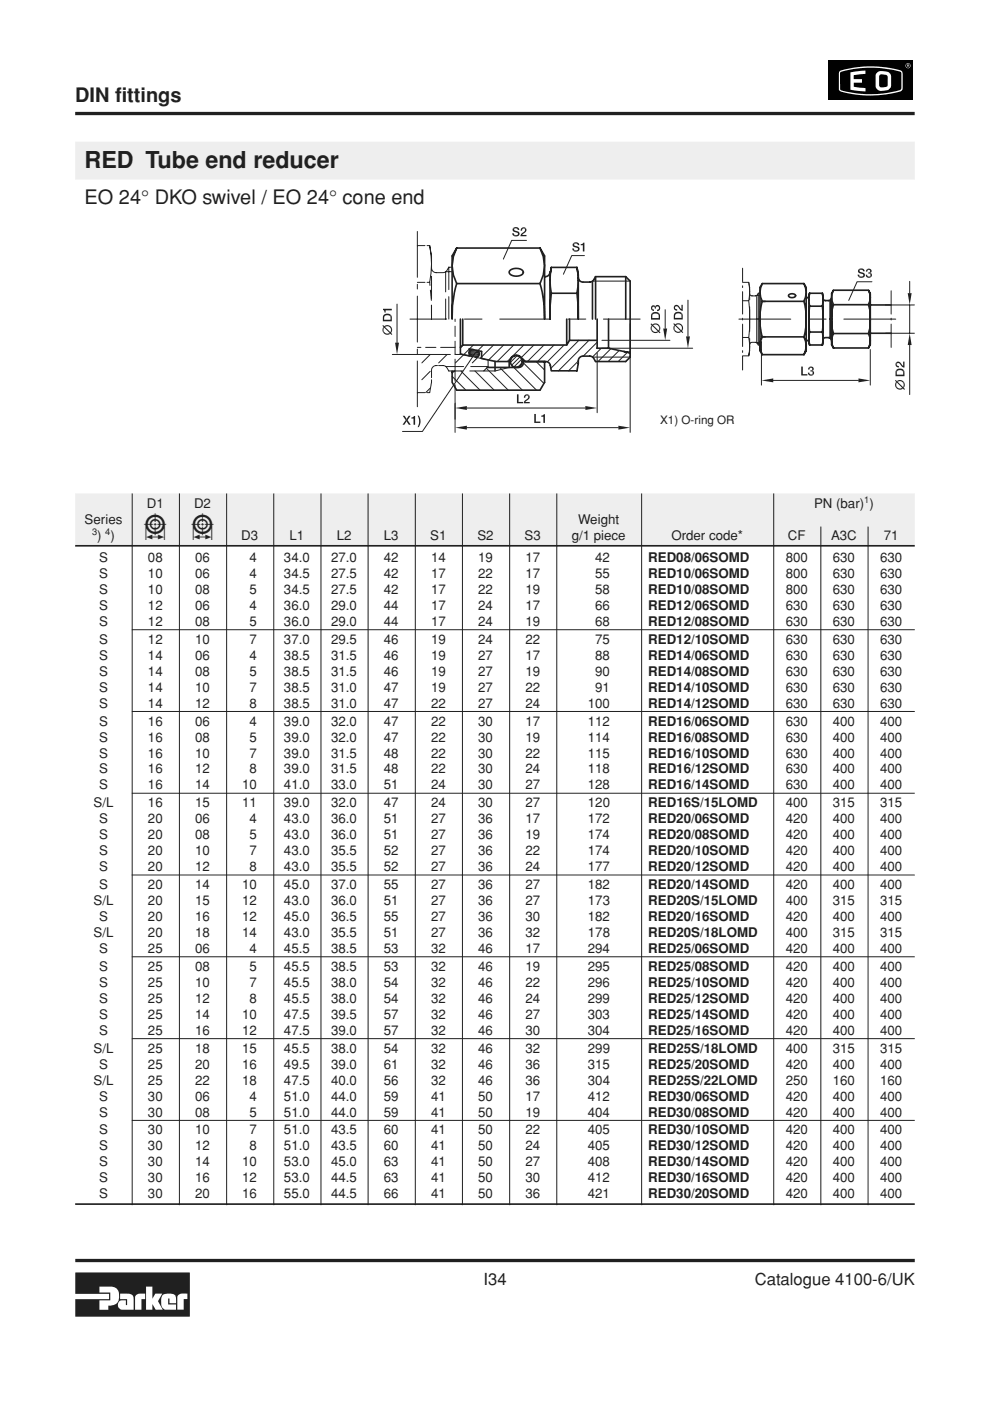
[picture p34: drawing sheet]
<svg xmlns="http://www.w3.org/2000/svg" width="210mm" height="297mm" viewBox="0 0 210 297" stroke-linecap="round" stroke-linejoin="round" font-family="sans-serif">
<defs><g id="words">
<g font-size="7.1" fill="#231f20">
<text x="30.5" y="114.4">5</text>
<text x="40.5" y="114.4">5</text>
</g>
<text font-size="4.9" fill="#231f20" x="17.9" y="35.6">RED Tube end reducer</text>
<g font-size="4.2" fill="#231f20">
<text x="15.9" y="21.6">DIN fittings</text>
<text x="17.9" y="43.3">EO 24° DKO swivel / EO 24° cone end</text>
</g>
<g font-size="3.5" fill="#231f20">
<text x="102.5" y="272.4">I34</text>
<text x="160" y="272.4">Catalogue 4100-6/UK</text>
</g>
<g font-size="2.8" fill="#231f20">
<text x="31.2" y="107.6">D1</text>
<text x="41.2" y="107.6">D2</text>
<text x="172.6" y="107.6">PN (bar) )</text>
<text x="17.9" y="111">Series</text>
<text x="122.6" y="111">Weight</text>
<text x="20.6" y="114.4">) )</text>
<text x="21" y="119.2">S</text>
<text x="31.4" y="119.2">08</text>
<text x="41.4" y="119.2">06</text>
<text x="51.2" y="114.4">D3</text>
<text x="52.9" y="119.2">4</text>
<text x="60.2" y="119.2">34.0</text>
<text x="61.4" y="114.4">L1</text>
<text x="70.2" y="119.2">27.0</text>
<text x="71.4" y="114.4">L2</text>
<text x="81.4" y="114.4">L3</text>
<text x="81.4" y="119.2">42</text>
<text x="91.2" y="114.4">S1</text>
<text x="91.4" y="119.2">14</text>
<text x="101.2" y="114.4">S2</text>
<text x="101.4" y="119.2">19</text>
<text x="111.2" y="114.4">S3</text>
<text x="111.4" y="119.2">17</text>
<text x="121.2" y="114.4">g/1 piece</text>
<text x="126.2" y="119.2">42</text>
<text x="137.4" y="119.2">RED08/06SOMD</text>
<text x="142.3" y="114.4">Order code*</text>
<text x="166.6" y="119.2">800</text>
<text x="167" y="114.4">CF</text>
<text x="176.2" y="114.4">A3C</text>
<text x="176.6" y="119.2">630</text>
<text x="186.6" y="119.2">630</text>
<text x="187.4" y="114.4">71</text>
<text x="21" y="122.5">S</text>
<text x="21" y="125.9">S</text>
<text x="31.4" y="122.5">10</text>
<text x="31.4" y="125.9">10</text>
<text x="41.4" y="122.5">06</text>
<text x="41.4" y="125.9">08</text>
<text x="52.9" y="122.5">4</text>
<text x="52.9" y="125.9">5</text>
<text x="60.2" y="122.5">34.5</text>
<text x="60.2" y="125.9">34.5</text>
<text x="70.2" y="122.5">27.5</text>
<text x="70.2" y="125.9">27.5</text>
<text x="81.4" y="122.5">42</text>
<text x="81.4" y="125.9">42</text>
<text x="91.4" y="122.5">17</text>
<text x="91.4" y="125.9">17</text>
<text x="101.4" y="122.5">22</text>
<text x="101.4" y="125.9">22</text>
<text x="111.4" y="122.5">17</text>
<text x="111.4" y="125.9">19</text>
<text x="126.2" y="122.5">55</text>
<text x="126.2" y="125.9">58</text>
<text x="137.4" y="122.5">RED10/06SOMD</text>
<text x="137.4" y="125.9">RED10/08SOMD</text>
<text x="166.6" y="122.5">800</text>
<text x="166.6" y="125.9">800</text>
<text x="176.6" y="122.5">630</text>
<text x="176.6" y="125.9">630</text>
<text x="186.6" y="122.5">630</text>
<text x="186.6" y="125.9">630</text>
<text x="21" y="129.3">S</text>
<text x="31.4" y="129.3">12</text>
<text x="41.4" y="129.3">06</text>
<text x="52.9" y="129.3">4</text>
<text x="60.2" y="129.3">36.0</text>
<text x="70.2" y="129.3">29.0</text>
<text x="81.4" y="129.3">44</text>
<text x="91.4" y="129.3">17</text>
<text x="101.4" y="129.3">24</text>
<text x="111.4" y="129.3">17</text>
<text x="126.2" y="129.3">66</text>
<text x="137.4" y="129.3">RED12/06SOMD</text>
<text x="166.6" y="129.3">630</text>
<text x="176.6" y="129.3">630</text>
<text x="186.6" y="129.3">630</text>
<text x="21" y="132.7">S</text>
<text x="21" y="136.5">S</text>
<text x="31.4" y="132.7">12</text>
<text x="31.4" y="136.5">12</text>
<text x="41.4" y="132.7">08</text>
<text x="41.4" y="136.5">10</text>
<text x="52.9" y="132.7">5</text>
<text x="52.9" y="136.5">7</text>
<text x="60.2" y="132.7">36.0</text>
<text x="60.2" y="136.5">37.0</text>
<text x="70.2" y="132.7">29.0</text>
<text x="70.2" y="136.5">29.5</text>
<text x="81.4" y="132.7">44</text>
<text x="81.4" y="136.5">46</text>
<text x="91.4" y="132.7">17</text>
<text x="91.4" y="136.5">19</text>
<text x="101.4" y="132.7">24</text>
<text x="101.4" y="136.5">24</text>
<text x="111.4" y="132.7">19</text>
<text x="111.4" y="136.5">22</text>
<text x="126.2" y="132.7">68</text>
<text x="126.2" y="136.5">75</text>
<text x="137.4" y="132.7">RED12/08SOMD</text>
<text x="137.4" y="136.5">RED12/10SOMD</text>
<text x="166.6" y="132.7">630</text>
<text x="166.6" y="136.5">630</text>
<text x="176.6" y="132.7">630</text>
<text x="176.6" y="136.5">630</text>
<text x="186.6" y="132.7">630</text>
<text x="186.6" y="136.5">630</text>
<text x="21" y="139.9">S</text>
<text x="21" y="143.3">S</text>
<text x="31.4" y="139.9">14</text>
<text x="31.4" y="143.3">14</text>
<text x="41.4" y="139.9">06</text>
<text x="41.4" y="143.3">08</text>
<text x="52.9" y="139.9">4</text>
<text x="52.9" y="143.3">5</text>
<text x="60.2" y="139.9">38.5</text>
<text x="60.2" y="143.3">38.5</text>
<text x="70.2" y="139.9">31.5</text>
<text x="70.2" y="143.3">31.5</text>
<text x="81.4" y="139.9">46</text>
<text x="81.4" y="143.3">46</text>
<text x="91.4" y="139.9">19</text>
<text x="91.4" y="143.3">19</text>
<text x="101.4" y="139.9">27</text>
<text x="101.4" y="143.3">27</text>
<text x="111.4" y="139.9">17</text>
<text x="111.4" y="143.3">19</text>
<text x="126.2" y="139.9">88</text>
<text x="126.2" y="143.3">90</text>
<text x="137.4" y="139.9">RED14/06SOMD</text>
<text x="137.4" y="143.3">RED14/08SOMD</text>
<text x="166.6" y="139.9">630</text>
<text x="166.6" y="143.3">630</text>
<text x="176.6" y="139.9">630</text>
<text x="176.6" y="143.3">630</text>
<text x="186.6" y="139.9">630</text>
<text x="186.6" y="143.3">630</text>
<text x="21" y="146.7">S</text>
<text x="31.4" y="146.7">14</text>
<text x="41.4" y="146.7">10</text>
<text x="52.9" y="146.7">7</text>
<text x="60.2" y="146.7">38.5</text>
<text x="70.2" y="146.7">31.0</text>
<text x="81.4" y="146.7">47</text>
<text x="91.4" y="146.7">19</text>
<text x="101.4" y="146.7">27</text>
<text x="111.4" y="146.7">22</text>
<text x="126.2" y="146.7">91</text>
<text x="137.4" y="146.7">RED14/10SOMD</text>
<text x="166.6" y="146.7">630</text>
<text x="176.6" y="146.7">630</text>
<text x="186.6" y="146.7">630</text>
<text x="21" y="150">S</text>
<text x="21" y="153.8">S</text>
<text x="31.4" y="150">14</text>
<text x="31.4" y="153.8">16</text>
<text x="41.4" y="150">12</text>
<text x="41.4" y="153.8">06</text>
<text x="52.9" y="150">8</text>
<text x="52.9" y="153.8">4</text>
<text x="60.2" y="150">38.5</text>
<text x="60.2" y="153.8">39.0</text>
<text x="70.2" y="150">31.0</text>
<text x="70.2" y="153.8">32.0</text>
<text x="81.4" y="150">47</text>
<text x="81.4" y="153.8">47</text>
<text x="91.4" y="150">22</text>
<text x="91.4" y="153.8">22</text>
<text x="101.4" y="150">27</text>
<text x="101.4" y="153.8">30</text>
<text x="111.4" y="150">24</text>
<text x="111.4" y="153.8">17</text>
<text x="124.6" y="150">100</text>
<text x="124.6" y="153.8">112</text>
<text x="137.4" y="150">RED14/12SOMD</text>
<text x="137.4" y="153.8">RED16/06SOMD</text>
<text x="166.6" y="150">630</text>
<text x="166.6" y="153.8">630</text>
<text x="176.6" y="150">630</text>
<text x="176.6" y="153.8">400</text>
<text x="186.6" y="150">630</text>
<text x="186.6" y="153.8">400</text>
<text x="21" y="157.2">S</text>
<text x="21" y="160.6">S</text>
<text x="31.4" y="157.2">16</text>
<text x="31.4" y="160.6">16</text>
<text x="41.4" y="157.2">08</text>
<text x="41.4" y="160.6">10</text>
<text x="52.9" y="157.2">5</text>
<text x="52.9" y="160.6">7</text>
<text x="60.2" y="157.2">39.0</text>
<text x="60.2" y="160.6">39.0</text>
<text x="70.2" y="157.2">32.0</text>
<text x="70.2" y="160.6">31.5</text>
<text x="81.4" y="157.2">47</text>
<text x="81.4" y="160.6">48</text>
<text x="91.4" y="157.2">22</text>
<text x="91.4" y="160.6">22</text>
<text x="101.4" y="157.2">30</text>
<text x="101.4" y="160.6">30</text>
<text x="111.4" y="157.2">19</text>
<text x="111.4" y="160.6">22</text>
<text x="124.6" y="157.2">114</text>
<text x="124.6" y="160.6">115</text>
<text x="137.4" y="157.2">RED16/08SOMD</text>
<text x="137.4" y="160.6">RED16/10SOMD</text>
<text x="166.6" y="157.2">630</text>
<text x="166.6" y="160.6">630</text>
<text x="176.6" y="157.2">400</text>
<text x="176.6" y="160.6">400</text>
<text x="186.6" y="157.2">400</text>
<text x="186.6" y="160.6">400</text>
<text x="21" y="164">S</text>
<text x="21" y="167.4">S</text>
<text x="31.4" y="164">16</text>
<text x="31.4" y="167.4">16</text>
<text x="41.4" y="164">12</text>
<text x="41.4" y="167.4">14</text>
<text x="51.3" y="167.4">10</text>
<text x="52.9" y="164">8</text>
<text x="60.2" y="164">39.0</text>
<text x="60.2" y="167.4">41.0</text>
<text x="70.2" y="164">31.5</text>
<text x="70.2" y="167.4">33.0</text>
<text x="81.4" y="164">48</text>
<text x="81.4" y="167.4">51</text>
<text x="91.4" y="164">22</text>
<text x="91.4" y="167.4">24</text>
<text x="101.4" y="164">30</text>
<text x="101.4" y="167.4">30</text>
<text x="111.4" y="164">24</text>
<text x="111.4" y="167.4">27</text>
<text x="124.6" y="164">118</text>
<text x="124.6" y="167.4">128</text>
<text x="137.4" y="164">RED16/12SOMD</text>
<text x="137.4" y="167.4">RED16/14SOMD</text>
<text x="166.6" y="164">630</text>
<text x="166.6" y="167.4">630</text>
<text x="176.6" y="164">400</text>
<text x="176.6" y="167.4">400</text>
<text x="186.6" y="164">400</text>
<text x="186.6" y="167.4">400</text>
<text x="19.8" y="171.2">S/L</text>
<text x="31.4" y="171.2">16</text>
<text x="41.4" y="171.2">15</text>
<text x="51.3" y="171.2">11</text>
<text x="60.2" y="171.2">39.0</text>
<text x="70.2" y="171.2">32.0</text>
<text x="81.4" y="171.2">47</text>
<text x="91.4" y="171.2">24</text>
<text x="101.4" y="171.2">30</text>
<text x="111.4" y="171.2">27</text>
<text x="124.6" y="171.2">120</text>
<text x="137.4" y="171.2">RED16S/15LOMD</text>
<text x="166.6" y="171.2">400</text>
<text x="176.6" y="171.2">315</text>
<text x="186.6" y="171.2">315</text>
<text x="21" y="174.6">S</text>
<text x="21" y="177.9">S</text>
<text x="31.4" y="174.6">20</text>
<text x="31.4" y="177.9">20</text>
<text x="41.4" y="174.6">06</text>
<text x="41.4" y="177.9">08</text>
<text x="52.9" y="174.6">4</text>
<text x="52.9" y="177.9">5</text>
<text x="60.2" y="174.6">43.0</text>
<text x="60.2" y="177.9">43.0</text>
<text x="70.2" y="174.6">36.0</text>
<text x="70.2" y="177.9">36.0</text>
<text x="81.4" y="174.6">51</text>
<text x="81.4" y="177.9">51</text>
<text x="91.4" y="174.6">27</text>
<text x="91.4" y="177.9">27</text>
<text x="101.4" y="174.6">36</text>
<text x="101.4" y="177.9">36</text>
<text x="111.4" y="174.6">17</text>
<text x="111.4" y="177.9">19</text>
<text x="124.6" y="174.6">172</text>
<text x="124.6" y="177.9">174</text>
<text x="137.4" y="174.6">RED20/06SOMD</text>
<text x="137.4" y="177.9">RED20/08SOMD</text>
<text x="166.6" y="174.6">420</text>
<text x="166.6" y="177.9">420</text>
<text x="176.6" y="174.6">400</text>
<text x="176.6" y="177.9">400</text>
<text x="186.6" y="174.6">400</text>
<text x="186.6" y="177.9">400</text>
<text x="21" y="181.3">S</text>
<text x="21" y="184.7">S</text>
<text x="31.4" y="181.3">20</text>
<text x="31.4" y="184.7">20</text>
<text x="41.4" y="181.3">10</text>
<text x="41.4" y="184.7">12</text>
<text x="52.9" y="181.3">7</text>
<text x="52.9" y="184.7">8</text>
<text x="60.2" y="181.3">43.0</text>
<text x="60.2" y="184.7">43.0</text>
<text x="70.2" y="181.3">35.5</text>
<text x="70.2" y="184.7">35.5</text>
<text x="81.4" y="181.3">52</text>
<text x="81.4" y="184.7">52</text>
<text x="91.4" y="181.3">27</text>
<text x="91.4" y="184.7">27</text>
<text x="101.4" y="181.3">36</text>
<text x="101.4" y="184.7">36</text>
<text x="111.4" y="181.3">22</text>
<text x="111.4" y="184.7">24</text>
<text x="124.6" y="181.3">174</text>
<text x="124.6" y="184.7">177</text>
<text x="137.4" y="181.3">RED20/10SOMD</text>
<text x="137.4" y="184.7">RED20/12SOMD</text>
<text x="166.6" y="181.3">420</text>
<text x="166.6" y="184.7">420</text>
<text x="176.6" y="181.3">400</text>
<text x="176.6" y="184.7">400</text>
<text x="186.6" y="181.3">400</text>
<text x="186.6" y="184.7">400</text>
<text x="19.8" y="191.9">S/L</text>
<text x="21" y="188.5">S</text>
<text x="31.4" y="188.5">20</text>
<text x="31.4" y="191.9">20</text>
<text x="41.4" y="188.5">14</text>
<text x="41.4" y="191.9">15</text>
<text x="51.3" y="188.5">10</text>
<text x="51.3" y="191.9">12</text>
<text x="60.2" y="188.5">45.0</text>
<text x="60.2" y="191.9">43.0</text>
<text x="70.2" y="188.5">37.0</text>
<text x="70.2" y="191.9">36.0</text>
<text x="81.4" y="188.5">55</text>
<text x="81.4" y="191.9">51</text>
<text x="91.4" y="188.5">27</text>
<text x="91.4" y="191.9">27</text>
<text x="101.4" y="188.5">36</text>
<text x="101.4" y="191.9">36</text>
<text x="111.4" y="188.5">27</text>
<text x="111.4" y="191.9">27</text>
<text x="124.6" y="188.5">182</text>
<text x="124.6" y="191.9">173</text>
<text x="137.4" y="191.9">RED20S/15LOMD</text>
<text x="137.4" y="188.5">RED20/14SOMD</text>
<text x="166.6" y="191.9">400</text>
<text x="166.6" y="188.5">420</text>
<text x="176.6" y="188.5">400</text>
<text x="176.6" y="191.9">315</text>
<text x="186.6" y="191.9">315</text>
<text x="186.6" y="188.5">400</text>
<text x="21" y="195.3">S</text>
<text x="31.4" y="195.3">20</text>
<text x="41.4" y="195.3">16</text>
<text x="51.3" y="195.3">12</text>
<text x="60.2" y="195.3">45.0</text>
<text x="70.2" y="195.3">36.5</text>
<text x="81.4" y="195.3">55</text>
<text x="91.4" y="195.3">27</text>
<text x="101.4" y="195.3">36</text>
<text x="111.4" y="195.3">30</text>
<text x="124.6" y="195.3">182</text>
<text x="137.4" y="195.3">RED20/16SOMD</text>
<text x="166.6" y="195.3">420</text>
<text x="176.6" y="195.3">400</text>
<text x="186.6" y="195.3">400</text>
<text x="19.8" y="198.7">S/L</text>
<text x="21" y="202">S</text>
<text x="31.4" y="202">25</text>
<text x="31.4" y="198.7">20</text>
<text x="41.4" y="202">06</text>
<text x="41.4" y="198.7">18</text>
<text x="51.3" y="198.7">14</text>
<text x="52.9" y="202">4</text>
<text x="60.2" y="202">45.5</text>
<text x="60.2" y="198.7">43.0</text>
<text x="70.2" y="202">38.5</text>
<text x="70.2" y="198.7">35.5</text>
<text x="81.4" y="202">53</text>
<text x="81.4" y="198.7">51</text>
<text x="91.4" y="202">32</text>
<text x="91.4" y="198.7">27</text>
<text x="101.4" y="202">46</text>
<text x="101.4" y="198.7">36</text>
<text x="111.4" y="202">17</text>
<text x="111.4" y="198.7">32</text>
<text x="124.6" y="202">294</text>
<text x="124.6" y="198.7">178</text>
<text x="137.4" y="198.7">RED20S/18LOMD</text>
<text x="137.4" y="202">RED25/06SOMD</text>
<text x="166.6" y="198.7">400</text>
<text x="166.6" y="202">420</text>
<text x="176.6" y="198.7">315</text>
<text x="176.6" y="202">400</text>
<text x="186.6" y="198.7">315</text>
<text x="186.6" y="202">400</text>
<text x="21" y="205.8">S</text>
<text x="21" y="209.2">S</text>
<text x="31.4" y="205.8">25</text>
<text x="31.4" y="209.2">25</text>
<text x="41.4" y="205.8">08</text>
<text x="41.4" y="209.2">10</text>
<text x="52.9" y="205.8">5</text>
<text x="52.9" y="209.2">7</text>
<text x="60.2" y="205.8">45.5</text>
<text x="60.2" y="209.2">45.5</text>
<text x="70.2" y="205.8">38.5</text>
<text x="70.2" y="209.2">38.0</text>
<text x="81.4" y="205.8">53</text>
<text x="81.4" y="209.2">54</text>
<text x="91.4" y="205.8">32</text>
<text x="91.4" y="209.2">32</text>
<text x="101.4" y="205.8">46</text>
<text x="101.4" y="209.2">46</text>
<text x="111.4" y="205.8">19</text>
<text x="111.4" y="209.2">22</text>
<text x="124.6" y="205.8">295</text>
<text x="124.6" y="209.2">296</text>
<text x="137.4" y="205.8">RED25/08SOMD</text>
<text x="137.4" y="209.2">RED25/10SOMD</text>
<text x="166.6" y="205.8">420</text>
<text x="166.6" y="209.2">420</text>
<text x="176.6" y="205.8">400</text>
<text x="176.6" y="209.2">400</text>
<text x="186.6" y="205.8">400</text>
<text x="186.6" y="209.2">400</text>
<text x="21" y="212.6">S</text>
<text x="21" y="216">S</text>
<text x="31.4" y="212.6">25</text>
<text x="31.4" y="216">25</text>
<text x="41.4" y="212.6">12</text>
<text x="41.4" y="216">14</text>
<text x="51.3" y="216">10</text>
<text x="52.9" y="212.6">8</text>
<text x="60.2" y="212.6">45.5</text>
<text x="60.2" y="216">47.5</text>
<text x="70.2" y="212.6">38.0</text>
<text x="70.2" y="216">39.5</text>
<text x="81.4" y="212.6">54</text>
<text x="81.4" y="216">57</text>
<text x="91.4" y="212.6">32</text>
<text x="91.4" y="216">32</text>
<text x="101.4" y="212.6">46</text>
<text x="101.4" y="216">46</text>
<text x="111.4" y="212.6">24</text>
<text x="111.4" y="216">27</text>
<text x="124.6" y="212.6">299</text>
<text x="124.6" y="216">303</text>
<text x="137.4" y="212.6">RED25/12SOMD</text>
<text x="137.4" y="216">RED25/14SOMD</text>
<text x="166.6" y="212.6">420</text>
<text x="166.6" y="216">420</text>
<text x="176.6" y="212.6">400</text>
<text x="176.6" y="216">400</text>
<text x="186.6" y="212.6">400</text>
<text x="186.6" y="216">400</text>
<text x="21" y="219.4">S</text>
<text x="31.4" y="219.4">25</text>
<text x="41.4" y="219.4">16</text>
<text x="51.3" y="219.4">12</text>
<text x="60.2" y="219.4">47.5</text>
<text x="70.2" y="219.4">39.0</text>
<text x="81.4" y="219.4">57</text>
<text x="91.4" y="219.4">32</text>
<text x="101.4" y="219.4">46</text>
<text x="111.4" y="219.4">30</text>
<text x="124.6" y="219.4">304</text>
<text x="137.4" y="219.4">RED25/16SOMD</text>
<text x="166.6" y="219.4">420</text>
<text x="176.6" y="219.4">400</text>
<text x="186.6" y="219.4">400</text>
<text x="19.8" y="223.2">S/L</text>
<text x="21" y="226.6">S</text>
<text x="31.4" y="226.6">25</text>
<text x="31.4" y="223.2">25</text>
<text x="41.4" y="226.6">20</text>
<text x="41.4" y="223.2">18</text>
<text x="51.3" y="226.6">16</text>
<text x="51.3" y="223.2">15</text>
<text x="60.2" y="226.6">49.5</text>
<text x="60.2" y="223.2">45.5</text>
<text x="70.2" y="226.6">39.0</text>
<text x="70.2" y="223.2">38.0</text>
<text x="81.4" y="226.6">61</text>
<text x="81.4" y="223.2">54</text>
<text x="91.4" y="226.6">32</text>
<text x="91.4" y="223.2">32</text>
<text x="101.4" y="226.6">46</text>
<text x="101.4" y="223.2">46</text>
<text x="111.4" y="226.6">36</text>
<text x="111.4" y="223.2">32</text>
<text x="124.6" y="226.6">315</text>
<text x="124.6" y="223.2">299</text>
<text x="137.4" y="223.2">RED25S/18LOMD</text>
<text x="137.4" y="226.6">RED25/20SOMD</text>
<text x="166.6" y="223.2">400</text>
<text x="166.6" y="226.6">420</text>
<text x="176.6" y="223.2">315</text>
<text x="176.6" y="226.6">400</text>
<text x="186.6" y="223.2">315</text>
<text x="186.6" y="226.6">400</text>
<text x="19.8" y="229.9">S/L</text>
<text x="21" y="233.3">S</text>
<text x="31.4" y="233.3">30</text>
<text x="31.4" y="229.9">25</text>
<text x="41.4" y="233.3">06</text>
<text x="41.4" y="229.9">22</text>
<text x="51.3" y="229.9">18</text>
<text x="52.9" y="233.3">4</text>
<text x="60.2" y="233.3">51.0</text>
<text x="60.2" y="229.9">47.5</text>
<text x="70.2" y="233.3">44.0</text>
<text x="70.2" y="229.9">40.0</text>
<text x="81.4" y="233.3">59</text>
<text x="81.4" y="229.9">56</text>
<text x="91.4" y="233.3">41</text>
<text x="91.4" y="229.9">32</text>
<text x="101.4" y="233.3">50</text>
<text x="101.4" y="229.9">46</text>
<text x="111.4" y="233.3">17</text>
<text x="111.4" y="229.9">36</text>
<text x="124.6" y="233.3">412</text>
<text x="124.6" y="229.9">304</text>
<text x="137.4" y="229.9">RED25S/22LOMD</text>
<text x="137.4" y="233.3">RED30/06SOMD</text>
<text x="166.6" y="229.9">250</text>
<text x="166.6" y="233.3">420</text>
<text x="176.6" y="229.9">160</text>
<text x="176.6" y="233.3">400</text>
<text x="186.6" y="229.9">160</text>
<text x="186.6" y="233.3">400</text>
<text x="21" y="236.7">S</text>
<text x="31.4" y="236.7">30</text>
<text x="41.4" y="236.7">08</text>
<text x="52.9" y="236.7">5</text>
<text x="60.2" y="236.7">51.0</text>
<text x="70.2" y="236.7">44.0</text>
<text x="81.4" y="236.7">59</text>
<text x="91.4" y="236.7">41</text>
<text x="101.4" y="236.7">50</text>
<text x="111.4" y="236.7">19</text>
<text x="124.6" y="236.7">404</text>
<text x="137.4" y="236.7">RED30/08SOMD</text>
<text x="166.6" y="236.7">420</text>
<text x="176.6" y="236.7">400</text>
<text x="186.6" y="236.7">400</text>
<text x="21" y="240.5">S</text>
<text x="21" y="243.9">S</text>
<text x="31.4" y="240.5">30</text>
<text x="31.4" y="243.9">30</text>
<text x="41.4" y="240.5">10</text>
<text x="41.4" y="243.9">12</text>
<text x="52.9" y="240.5">7</text>
<text x="52.9" y="243.9">8</text>
<text x="60.2" y="240.5">51.0</text>
<text x="60.2" y="243.9">51.0</text>
<text x="70.2" y="240.5">43.5</text>
<text x="70.2" y="243.9">43.5</text>
<text x="81.4" y="240.5">60</text>
<text x="81.4" y="243.9">60</text>
<text x="91.4" y="240.5">41</text>
<text x="91.4" y="243.9">41</text>
<text x="101.4" y="240.5">50</text>
<text x="101.4" y="243.9">50</text>
<text x="111.4" y="240.5">22</text>
<text x="111.4" y="243.9">24</text>
<text x="124.6" y="240.5">405</text>
<text x="124.6" y="243.9">405</text>
<text x="137.4" y="240.5">RED30/10SOMD</text>
<text x="137.4" y="243.9">RED30/12SOMD</text>
<text x="166.6" y="240.5">420</text>
<text x="166.6" y="243.9">420</text>
<text x="176.6" y="240.5">400</text>
<text x="176.6" y="243.9">400</text>
<text x="186.6" y="240.5">400</text>
<text x="186.6" y="243.9">400</text>
<text x="21" y="247.3">S</text>
<text x="21" y="250.7">S</text>
<text x="31.4" y="247.3">30</text>
<text x="31.4" y="250.7">30</text>
<text x="41.4" y="247.3">14</text>
<text x="41.4" y="250.7">16</text>
<text x="51.3" y="247.3">10</text>
<text x="51.3" y="250.7">12</text>
<text x="60.2" y="247.3">53.0</text>
<text x="60.2" y="250.7">53.0</text>
<text x="70.2" y="247.3">45.0</text>
<text x="70.2" y="250.7">44.5</text>
<text x="81.4" y="247.3">63</text>
<text x="81.4" y="250.7">63</text>
<text x="91.4" y="247.3">41</text>
<text x="91.4" y="250.7">41</text>
<text x="101.4" y="247.3">50</text>
<text x="101.4" y="250.7">50</text>
<text x="111.4" y="247.3">27</text>
<text x="111.4" y="250.7">30</text>
<text x="124.6" y="247.3">408</text>
<text x="124.6" y="250.7">412</text>
<text x="137.4" y="247.3">RED30/14SOMD</text>
<text x="137.4" y="250.7">RED30/16SOMD</text>
<text x="166.6" y="247.3">420</text>
<text x="166.6" y="250.7">420</text>
<text x="176.6" y="247.3">400</text>
<text x="176.6" y="250.7">400</text>
<text x="186.6" y="247.3">400</text>
<text x="186.6" y="250.7">400</text>
<text x="21" y="254.1">S</text>
<text x="31.4" y="254.1">30</text>
<text x="41.4" y="254.1">20</text>
<text x="51.3" y="254.1">16</text>
<text x="60.2" y="254.1">55.0</text>
<text x="70.2" y="254.1">44.5</text>
<text x="81.4" y="254.1">66</text>
<text x="91.4" y="254.1">41</text>
<text x="101.4" y="254.1">50</text>
<text x="111.4" y="254.1">36</text>
<text x="124.6" y="254.1">421</text>
<text x="137.4" y="254.1">RED30/20SOMD</text>
<text x="166.6" y="254.1">420</text>
<text x="176.6" y="254.1">400</text>
<text x="186.6" y="254.1">400</text>
</g>
<text font-size="2.5" fill="#231f20" x="140" y="89.8">X1) O-ring OR</text>
<g font-size="2" fill="#231f20">
<text x="183.2" y="106.7">1</text>
<text x="19.5" y="113.4">3</text>
<text x="22.3" y="113.4">4</text>
</g>
</g></defs>
<path d="M-.1 11.1h1.1" fill="none" stroke="#000" stroke-width=".21"/>
<path d="M0 9.6h3v3h-3z" fill="#fff"/>
<path d="M-.1 285.9h1.1" fill="none" stroke="#000" stroke-width=".21"/>
<g fill="#fff">
<path d="M0 284.5h4v3h-4z"/>
<path d="M0 288.5h5.9v7h-5.9z"/>
</g>
<path d="M175.7 12.9h17.9v8.3h-17.9z" fill="#000"/>
<circle cx="192.5" cy="13.9" r=".54" fill="#fff"/>
<circle cx="192.5" cy="13.9" r=".46" fill="#000"/>
<path d="M192.3 13.7l.5 .1v.4l-.4-.2-.1 .2z" fill="#fff"/>
<path d="M192.4 13.8l.3 .1h-.3z" fill="#000"/>
<path d="M178.1 15.1a21.9 21.9 0 0 1 13.1 0l.2 .7-.1 3.3a6.5 6.5 0 0 1-3.5 .9 20.9 20.9 0 0 1-9.8-.8l-.1-.3v-3.5z" fill="#fff"/>
<path d="M178.2 15.3a22 22 0 0 1 12.8 0l.1 .3-.1 3.3a19.8 19.8 0 0 1-8.9 .9h-.6a7.4 7.4 0 0 1-3.4-.9z" fill="#000"/>
<g fill="#fff">
<path d="M180.3 15.3l3.2-.3v.7l-2.5 .3v.8h1.8v.7h-1.8v.9l2.5 .3v.7l-3.2-.4z"/>
<path d="M185.9 15.5a2.43 2.43 0 0 1 2.9 .2l.1 .5-.1 2.4a2.34 2.34 0 0 1-2.9 .2l-.3-.5v-2.3z"/>
</g>
<path d="M186.5 15.9l.5-.1a1 1 0 0 1 1.2 .5v1.7a1.21 1.21 0 0 1-1.6 .4l-.2-.3z" fill="#000"/>
<path d="M16 269.8h24.3v9.4h-24.3v-3.8h7.1v-1.1h-7.1z" fill="#231f20"/>
<g fill="#fff">
<path d="M21.1 272.8h1.9a1.81 1.81 0 0 1 2.3 2.1 1.85 1.85 0 0 1-2.3 1.9v.9h-1.9v-2h2.3v-1.7h-2.3z"/>
<path d="M31 272.8h1.3v2.6l.6-1.1h1.5l-.9 1.6 1 1.8h-1.5l-.7-1.2v1.2h-1.3z"/>
<path d="M34.4 274.6a2.3 2.3 0 0 1 2.8 .2l.1 1.5h-1.4v-1h-.2v1.3h1.6v1.1l-2.5-.1a2.51 2.51 0 0 1-.4-3z"/>
<path d="M28.8 274.7l.8-.4h1.2v1.1h-.8v2.3h-1.4v-2.7z"/>
<path d="M25.5 274.3a3.5 3.5 0 0 1 2.7 .5l.1 2.9h-2.5a1.07 1.07 0 0 1-.7-1.4 1.07 1.07 0 0 1 1.4-.6h.2v1h.3v-1.3h-1.5z"/>
<path d="M37.7 274.7l.8-.4h1.2v1.1h-.7l-.1 2.3h-1.3v-2.7z"/>
</g>
<path d="M15.9 24.1h178M16 267.3h178" fill="none" stroke="#231f20" stroke-width=".7" stroke-linecap="butt"/>
<path d="M192.9 59.7v2.5M187.7 70.7h6.2M187.7 64.7h6.2M192.9 64.7v6M192.9 73.2v10.5" fill="none" stroke="#231f20" stroke-width=".21"/>
<g fill="#231f20">
<path d="M192.5 62.2h.8l-.4 2.5z"/>
<path d="M192.9 70.7l.4 2.5h-.8z"/>
<path d="M191.6 80.9l.2 .7-.2 .6z" fill-rule="evenodd"/>
<path d="M190.3 80.7l.6-.1 .4 .1 .3 .2v.7a.78 .78 0 0 0-.4-.7 .78 .78 0 0 0-.9 .1z" fill-rule="evenodd"/>
<path d="M190 81.6l.4 .6 .5 .2 .4-.2v.3l-.5 .1-.5-.1-.3-.3z" fill-rule="evenodd"/>
<path d="M190 81v1.2l-.2-.5z" fill-rule="evenodd"/>
<path d="M189.9 80.6l.3 .2 .1-.1v.3l1.1 1.1 .2-1.2v1.3l.3 .3-.2 .2-.3-.3-.1 .1v-.3l-1.1-1.1-.2 1.1v-1.2l-.2-.3z" fill-rule="evenodd"/>
<path d="M190.1 78.4l.6-.3 .7 .2 .1 .1v1v-.4a.68 .68 0 0 0-.7-.5 .68 .68 0 0 0-.7 .6z" fill-rule="evenodd"/>
<path d="M190.1 78.4v1h1.4v-1l.2 .4 .1 1h-1.9v-1z" fill-rule="evenodd"/>
<path d="M190.1 76.8a.98 .98 0 0 1 1.3 .7l.1 .1v-.9h.3v1.2l-.5-.1-.4-.5a.41 .41 0 0 0-.4-.3 .41 .41 0 0 0-.4 .3z" fill-rule="evenodd"/>
<path d="M190 76.8h.1v.6l.5 .2v.3a.65 .65 0 0 1-.7-.3 .65 .65 0 0 1 .1-.8z" fill-rule="evenodd"/>
</g>
<path d="M161.6 75.2h8.9M161.6 71.4h8.8M161.6 63.9h8.8M161.6 60.1h8.9" fill="none" stroke="#231f20" stroke-width=".35"/>
<path d="M161.4 72.4v9.3M184.5 74.1v7.6M163.9 80.7h18.1" fill="none" stroke="#231f20" stroke-width=".21"/>
<g fill="#231f20">
<path d="M161.4 80.7l2.5-.5v.9z"/>
<path d="M182 80.2l2.5 .5-2.5 .4z"/>
<path d="M169.9 77.7h.3v1.6h1v.3h-1.3z" fill-rule="evenodd"/>
<path d="M171.3 79h.3l.2 .4h.7l-.1 .1a.74 .74 0 0 1-.9 0z" fill-rule="evenodd"/>
<path d="M171.9 78.7h.6l.1 .4-.1 .3h-.6a.33 .33 0 0 0 .4-.4 .33 .33 0 0 0-.4-.3z" fill-rule="evenodd"/>
<path d="M171.8 78.5h.6l-.1 .1 .2 .1h-.7z" fill-rule="evenodd"/>
<path d="M171.5 77.9l.4 .1-.2 .1-.1 .2h-.3z" fill-rule="evenodd"/>
<path d="M171.5 77.9l.2-.1a.55 .55 0 0 1 .6 0 .55 .55 0 0 1 .2 .7h-.6a.28 .28 0 0 0 .3-.2 .28 .28 0 0 0-.3-.3l-.4-.1z" fill-rule="evenodd"/>
</g>
<g fill="none" stroke="#231f20" stroke-width=".21">
<path d="M157.4 59.9h1.4l.1 1.1v2.6M157.4 56.9v2.8M158.8 59.9a10.1 10.1 0 0 1 0 3.9h-1.4M184.9 59.7h-3.2l-1.8 4M156.7 67.7h11M157.4 75.4h1.4M157.4 60.6v.4M157.4 61.8v4.8M157.4 67.5v.3M157.4 68.7v4.8M157.4 74.3v.4M157.4 75.6v2.9"/>
<path d="M158.8 63.8a39.9 39.9 0 0 1 0 7.8h-1.4M158.8 71.6a10.1 10.1 0 0 1 0 3.8l.1-1v-2.6M158.9 73.1l.3-.5h1l.3 .1 .3 .5h.3M158.9 65.1v5.2M160.4 62.6v10.1h.7M160.5 62.6h.6M160.8 62.2v11M161.1 62.2h-.3l-.3 .4-.3 .1h-1l-.3-.5M171.4 67.7h3.8M176 71.7h.3M176 63.6h.3M178.9 67.7h11"/>
<path d="M188.9 61.7v4.9M188.9 67.5v.3M188.9 68.7v5"/>
</g>
<g fill="none" stroke="#231f20" stroke-width=".35">
<path d="M161.4 71.4h.8M161.4 63.9h.8M161.6 60.1a3.9 3.9 0 0 0 0 3.8 14.9 14.9 0 0 0 0 7.5 3.9 3.9 0 0 0 0 3.8l-.5-.8v-13.4zM167.2 62.5l.9-.2 .4 .1 .2 .3-.3 .3-.7 .1-.5-.2zM170.5 75.2l.4-.8v-13.4l-.5-.9a3.9 3.9 0 0 1 0 3.8 14.9 14.9 0 0 1 0 7.5 3.9 3.9 0 0 1 0 3.8M170.9 72.2a.52 .52 0 0 1 .6 .5M171.5 62.7a.51 .51 0 0 1-.6 .5M171.6 64.9l-.1 2.8 .1 2.7M171.6 70.4l-.1 1.4 .1 1.3h2.8M171.6 62.2l-.1 1.3 .1 1.4M171.6 62.2l-.1 .8v9.4l.1 .7M171.6 70.4h2.8"/>
<path d="M171.6 64.9h2.8M171.6 62.2h2.8M174.4 64.9l.1 2.8-.1 2.7M174.4 70.4l.1 1.4-.1 1.3M174.4 62.2l.1 1.3-.1 1.4M174.4 62.2l.1 .8v9.4l-.1 .7M174.5 72.1l.3-.5h.9l.3 .1 .3 .4M176 63.6v8.1M176.3 63.2l-.3 .4-.3 .1h-.9l-.3-.5M176.7 64.6a12.3 12.3 0 0 0 0 6.1M176.7 70.7a3.2 3.2 0 0 0 0 3.1M176.7 64.6a3.2 3.2 0 0 1 0-3.1l-.4 .7v10.9l.4 .7"/>
<path d="M176.7 70.7h7.4M176.7 73.8h7.4M176.7 61.5h7.4M176.7 64.6h7.4M184.1 64.6l.3 1.1 .1 2M184.1 70.7a3.2 3.2 0 0 1 0 3.1M184.1 64.6a3.2 3.2 0 0 0 0-3.1l.4 .7v5.5M184.5 67.7v5.4l-.4 .7M184.5 67.7l-.1 1.9-.3 1.1M184.5 70.7h4.4M184.5 64.7h4.4"/>
</g>
<g fill="#231f20">
<path d="M181.8 58.2h.4l.1 .3 .3 .1h-.6z" fill-rule="evenodd"/>
<path d="M182 57.2h.6a.29 .29 0 0 0-.4 .3 .29 .29 0 0 0 .4 .2l.2 .1a.61 .61 0 0 1 .5 .8 .61 .61 0 0 1-.9 .3l-.4-.3h.6a.33 .33 0 0 0 .4-.3 .33 .33 0 0 0-.4-.3 .57 .57 0 0 1-.6-.2 .57 .57 0 0 1 0-.6z" fill-rule="evenodd"/>
<path d="M182 57.1l.3-.2a.7 .7 0 0 1 1 .6h-.3l-.2-.3z" fill-rule="evenodd"/>
<path d="M183.6 58.2h.3l.2 .4 .7 .1a.67 .67 0 0 1-.8 .2 .67 .67 0 0 1-.4-.7z" fill-rule="evenodd"/>
<path d="M184.1 58h.7l.1 .3-.1 .4-.6-.1a.33 .33 0 0 0 .4-.3 .33 .33 0 0 0-.5-.3z" fill-rule="evenodd"/>
<path d="M184.1 57.8h.6l-.2 .1 .3 .1h-.7z" fill-rule="evenodd"/>
<path d="M183.7 57.2h.5l-.2 .1-.1 .3h-.3z" fill-rule="evenodd"/>
<path d="M183.8 57.1l.7-.1a.47 .47 0 0 1 .2 .8h-.6a.28 .28 0 0 0 .4-.3 .28 .28 0 0 0-.3-.3h-.5z" fill-rule="evenodd"/>
</g>
<path d="M83.2 75.2h12.3M84.2 64.5v8.2M91.2 75.2l-1.8 1.7M91.2 78.7l-1.8 1.8M94.8 75.2l-1.8 1.7M98.3 75.2l-1.7 1.7M101.2 75.8l-1.1 1.1M91.2 82.3l-.9 .9" fill="none" stroke="#231f20" stroke-width=".21"/>
<g fill="#231f20">
<path d="M83.8 72.7h.8l-.4 2.5z"/>
<path d="M82.9 69.3l.2 .6-.2 .7z" fill-rule="evenodd"/>
<path d="M81.6 69.1v-.1a1.02 1.02 0 0 1 1.3 .3v.7l-.1-.4a.77 .77 0 0 0-1.2-.3z" fill-rule="evenodd"/>
<path d="M81.3 70v.1a.79 .79 0 0 0 1.3 .5v.2a1.02 1.02 0 0 1-1.3-.2z" fill-rule="evenodd"/>
<path d="M81.3 69.3v1.3l-.2-.6z" fill-rule="evenodd"/>
<path d="M81.2 68.9l.3 .3 .1-.1v.2l1.1 1.1 .2-1.1v1.3l.3 .2-.2 .2-.3-.2h-.1v-.2l-1.1-1.1-.2 1.1v-1.3l-.2-.2z" fill-rule="evenodd"/>
<path d="M81.4 66.7l.6-.2 .7 .1 .1 .1v1.1v-.3a.55 .55 0 0 0-.6-.7h-.3a.52 .52 0 0 0-.5 .7z" fill-rule="evenodd"/>
<path d="M81.3 66.8l.1 1h1.4v-1.1l.3 .5v.9h-1.9v-.9z" fill-rule="evenodd"/>
<path d="M81.2 65.5h1.9v.3h-1.3v.5h-.3z" fill-rule="evenodd"/>
</g>
<g fill="none" stroke="#231f20" stroke-width=".21">
<path d="M88.5 49.1v9.7M88.5 59.9h1.6M88.5 52.1h1.6M90.5 59.9h.6M90.5 52.1h.6M91.1 52.1a19.8 19.8 0 0 1 0 7.8M91.1 59.9l.1 .6M91.1 52.1l.4 2.2v2.8M91.5 58.6v4.7M95.2 56.7l-.9 1-1.8 .1a1 1 0 0 1-1-1M95.2 56.7h.7M95.2 56.7v4.7"/>
<path d="M95.9 57.6h-1.4v4.3M86.9 67.7h7.8M88.5 73.7h.7M88.5 60.3v1M88.5 62.8v9.7M88.5 74v1M88.5 76.5v9.7M90.2 73.7h2.2M91.3 61.5l.2 2.2M91.5 64.7v3v-2.9M92.8 77.5a1.05 1.05 0 0 0-1.3 1v1.6M93 77.5l1.3 .1 .9 1.1h2.9"/>
<path d="M93.4 73.7h3.1M94.5 63.4v4.3M94.6 77.7h3.7M95.2 62.9v4.8M98.4 67.7h3.8M99.6 78.7h3M99.8 77.7h3.7M105.9 67.7h10.8M120.4 67.7h3.8M126.6 74.8v12.7M127.9 67.7h7.8M88.5 83.2h1.6"/>
<path d="M91.5 80.5l-.4 2.7h-.6M96.5 85.5v3.4M99 86.5h25.1"/>
</g>
<g fill="#231f20">
<path d="M96.5 86.5l2.5-.4v.8z"/>
<path d="M124.1 86.1l2.5 .4-2.5 .4z"/>
<path d="M109.6 83.6h.3v1.6h1v.3h-1.3z" fill-rule="evenodd"/>
<path d="M111.7 83.9l.5-.1a1.03 1.03 0 0 1-.7 1.3l-.1 .1h.9v.3h-1.3l.2-.5 .3-.3a.46 .46 0 0 0 .5-.3 .46 .46 0 0 0-.3-.5z" fill-rule="evenodd"/>
<path d="M111.3 83.8a.64 .64 0 0 1 .9 0l-.6 .1-.2 .4h-.3z" fill-rule="evenodd"/>
</g>
<path d="M96.5 76.2v4.6M133.6 68.7v23M99 90.7h32.1" fill="none" stroke="#231f20" stroke-width=".21"/>
<g fill="#231f20">
<path d="M96.5 90.7l2.5-.4v.8z"/>
<path d="M131.1 90.3l2.5 .4-2.5 .4z"/>
<path d="M113.3 87.8h.3v1.6h1v.3h-1.3z" fill-rule="evenodd"/>
<path d="M114.8 88.1l.7-.3v1.9h-.3v-1.3h-.4z" fill-rule="evenodd"/>
</g>
<g fill="none" stroke="#231f20" stroke-width=".21">
<path d="M95.9 79.8l2.9 2.9M96.5 72.3v2.9h1.6l5.4 1.1v1.4l-.9 1h2.4l3-.8M96.5 67.7v.5M96.5 69.2v2.1M97.7 78.7l4.1 4M98.2 73.2l-.6 .6M100.4 73.2l-2.1 2M100.7 78.7l4.1 4M102.5 73.2l-2.4 2.4M103.1 78.1l4.7 4.6M104.6 73.2l-2.8 2.8M105.9 77.9l4.9 4.8"/>
<path d="M106.8 73.2l-3.2 3.1M108.5 75.7l-1 1M108.9 73.2l-3.5 3.5M108.9 77.9l4.9 4.8M109.6 75.4l-1.4 1.4M110.2 75.7l-1.7 1.7M110.6 76.2l-1.6 1.6M110.7 77l-.9 .9M111 76.9l4.3 4.4M111 73.2l-2.5 2.5M113.2 73.2l-2.7 2.6M113.7 76.7l1.8 1.7"/>
<path d="M115.3 73.2l-3.5 3.5M117.5 73.2l-3.5 3.5M119.6 73.2l-3.6 3.5M122.6 76.6l-2.1 2M122.7 72.2l-5.9 5.9M124.9 72.2l-6.5 6.4M126.6 72.6l-2.9 2.9M127.5 73.8l-1.9 1.9M129.5 73.9l-2.7 2.8M131.3 74.3l-2.4 2.4M133 74.7l-1.9 2M96.5 81.6v10.1"/>
</g>
<g fill="none" stroke="#231f20" stroke-width=".35">
<path d="M95.9 54.3v13.4a22.9 22.9 0 0 1 .9-7.6M115.5 54.3v13.4a23.1 23.1 0 0 0-1-7.6M116.6 58.3v9.4v-2.8l.3-2.7M122.6 58.8a1 1 0 0 0 1 1M122.6 58.3v9.4v-2.8l-.3-2.7M95.9 78.7v2.4l.9 1.6h17.7M96.4 78.7l-.5 .3M97.6 67.7v7.4l1.9 .4v-1.5l2.6 .5M98.1 73.2h22.1M98.1 67.7v5.5M98.1 73.2l-.5 .5M100.4 74.1a.7 .7 0 0 0-.9 .7"/>
<path d="M103.3 77.9h6.7M105 76.6v2.1M108 76.7v1.2M110.4 75.7a1.35 1.35 0 0 0-1.5-.3 1.35 1.35 0 0 0-.8 1.3M120.8 72.2h5.8M123.6 75.5a1 1 0 0 0-1 1"/>
<circle cx="109.5" cy="76.7" r="1.25"/>
</g>
<g fill="#231f20">
<path d="M100.1 75.6l1.1 .1z"/>
<path d="M100.1 75.6l1.5-.2-.4 .3z"/>
<path d="M99.7 75.3l1.9 .1-1.5 .2z"/>
<path d="M99.7 75.3l1.9-.3v.4z"/>
<path d="M99.5 74.9l2.1 .1-1.9 .3z"/>
<path d="M99.5 74.9l2-.4 .1 .5z"/>
<path d="M99.6 74.4l1.9 .1-2 .4z"/>
<path d="M99.6 74.4l1.5-.1 .4 .2z"/>
<path d="M99.6 74.4l.3-.3 1.2 .2z"/>
<path d="M99.9 74.1l1.2 .2z"/>
</g>
<g fill="none" stroke="#231f20" stroke-width=".35">
<path d="M96.8 52.6h17.7a7.9 7.9 0 0 1 0 7.5h-17.7a7.8 7.8 0 0 1 0-7.5zM96.8 52.6l-.9 1.7M108.2 57.3l.7-.3 1-.1 .9 .4 .2 .5-.3 .4-.4 .2-1.3 .1-.9-.5-.1-.3zM114.5 52.6l1 1.7M116.6 57.7a1.01 1.01 0 0 1-1.1 1M116.6 58.3l.3-1.6a13.6 13.6 0 0 0 0 5.5h5.4a13.6 13.6 0 0 0 0-5.5l.3 1.6M116.9 56.7h5.4M99.5 74.9l.1 .4 .5 .3M101.1 74.3l.4 .3 .1 .4M101.6 75a.69 .69 0 0 1-.8 .7M102.1 74.5v1.5l3 .7h3M110.4 75.7l1 1h4.3a1 1 0 0 1 1 .8l.2 1.1h5.4l.3-2.1"/>
<path d="M111 76.2v.7a1 1 0 0 1-1 1M111 76.7h4.5v4.4l-1 1.6M120.2 67.7v5.5l.6-1v-4.5"/>
</g>
<path d="M127.6 73.8h19.3M145.9 63.6v7.7" fill="none" stroke="#231f20" stroke-width=".21"/>
<g fill="#231f20">
<path d="M145.5 71.3h.8l-.4 2.5z"/>
<path d="M144.6 68.9a1.02 1.02 0 0 1 0 1.3z" fill-rule="evenodd"/>
<path d="M143.3 68.7l.6-.2 .4 .2 .3 .2v.7l-.3-.7-.5-.1-.5 .1z" fill-rule="evenodd"/>
<path d="M143 69.6a.78 .78 0 0 0 1.3 .6v.2a1.01 1.01 0 0 1-1.3-.2z" fill-rule="evenodd"/>
<path d="M143 68.9v1.3l-.2-.6z" fill-rule="evenodd"/>
<path d="M142.9 68.5l.3 .3 .1-.1v.2l1.1 1.1 .2-1.1v1.3l.3 .3-.2 .1-.3-.2h-.1v-.2l-1.1-1.1-.2 1.1v-1.3l-.2-.2z" fill-rule="evenodd"/>
<path d="M143.1 66.3l.7-.2 .7 .2v1.1l-.1-.7-.4-.2-.7 .1-.2 .5z" fill-rule="evenodd"/>
<path d="M143.1 66.4v1h1.4v-1.1l.2 .5 .1 .9h-1.9v-1z" fill-rule="evenodd"/>
<path d="M143.1 64.7a1.18 1.18 0 0 1 1.3 .8l.1-.9h.3v1.3l-.5-.2-.5-.6a.37 .37 0 0 0-.4-.2 .37 .37 0 0 0-.3 .3z" fill-rule="evenodd"/>
<path d="M143 64.8l.1 .6 .5 .2v.3l-.4-.1-.3-.3v-.4z" fill-rule="evenodd"/>
</g>
<path d="M127.6 72.2h14.4M141 65.7v4" fill="none" stroke="#231f20" stroke-width=".21"/>
<g fill="#231f20">
<path d="M140.6 69.7h.9l-.5 2.5z"/>
<path d="M139.8 68.9l.2 .6-.2 .7z" fill-rule="evenodd"/>
<path d="M138.5 68.7l.6-.1 .4 .1 .3 .2v.7a.78 .78 0 0 0-1.3-.7z" fill-rule="evenodd"/>
<path d="M138.2 69.6a.78 .78 0 0 0 1.2 .6l.1 .3a1.02 1.02 0 0 1-1.3-.3z" fill-rule="evenodd"/>
<path d="M138.2 69v1.2l-.2-.5z" fill-rule="evenodd"/>
<path d="M138.1 68.6l.2 .2 .2-.1v.3l1.1 1.1 .2-1.2v1.3l.2 .3-.1 .2-.3-.3-.1 .1-.1-.3-1.1-1.1-.1 1.1v-1.2l-.3-.3z" fill-rule="evenodd"/>
<path d="M138.3 66.4v-.1a1.2 1.2 0 0 1 1.4 .1v1v-.4a.69 .69 0 0 0-.7-.5 .69 .69 0 0 0-.7 .6z" fill-rule="evenodd"/>
<path d="M138.3 66.4v1h1.4v-1l.2 .4v1h-1.9v-.9z" fill-rule="evenodd"/>
<path d="M139.7 64.8l.3 .4a.62 .62 0 0 1-.7 .8v-.3l.4-.2z" fill-rule="evenodd"/>
<path d="M139.1 64.8l.6-.1v.6a.33 .33 0 0 0-.3-.3 .33 .33 0 0 0-.3 .4z" fill-rule="evenodd"/>
<path d="M138.8 64.8l.1 .2 .2-.2v.6h-.3z" fill-rule="evenodd"/>
<path d="M138.3 65.3l.1 .3h.3v.3l-.4-.1z" fill-rule="evenodd"/>
<path d="M138.2 64.8h.6v.6a.28 .28 0 0 0-.2-.4 .28 .28 0 0 0-.3 .3v.5l-.3-.4z" fill-rule="evenodd"/>
</g>
<path d="M125.6 59.6v8.1M132.7 58.7l.9 .9v16.1l-.9 1h-6.4l-.5-.8-.3-.3-1.9-.1M132.7 58.7h-6.4l-.5 .7-.3 .3-1.9 .1M132.7 58.7v9M126.6 67.7v6.1h2.4M129 67.7v6.1l4.6 1-1.3-.3" fill="none" stroke="#231f20" stroke-width=".35"/>
<path d="M125.6 59.6h8M100.6 75l-11 16.5h-4.3M125.6 75.7h8" fill="none" stroke="#231f20" stroke-width=".21"/>
<g fill="#231f20">
<path d="M86 89.1l.2 .2-.5 .8h-.4z"/>
<path d="M85.4 88.2h.4l.4 .6-.2 .3z"/>
<path d="M86.7 88.2h.3l-.6 .9 .7 1h-.4l-.7-1z" fill-rule="evenodd"/>
<path d="M87.2 88.5l.8-.3v1.9h-.3v-1.4h-.5z" fill-rule="evenodd"/>
<path d="M88.5 88.1l.4 .2 .3 .9-.1 .8-.3 .6h-.3l.4-1.2z" fill-rule="evenodd"/>
</g>
<path d="M111.6 51h-3.1l-1.8 3.9" fill="none" stroke="#231f20" stroke-width=".21"/>
<g fill="#231f20">
<path d="M108.6 49.5h.3l.1 .2 .4 .2h-.7z" fill-rule="evenodd"/>
<path d="M108.8 48.4h.6a.26 .26 0 0 0-.4 .3 .26 .26 0 0 0 .3 .2l.2 .1a.62 .62 0 0 1 .6 .7 .62 .62 0 0 1-.9 .4l-.5-.2h.7a.32 .32 0 0 0 .4-.4 .32 .32 0 0 0-.4-.2 .57 .57 0 0 1-.6-.3 .57 .57 0 0 1 0-.6z" fill-rule="evenodd"/>
<path d="M108.8 48.3l.2-.1a.71 .71 0 0 1 1.1 .5h-.3l-.3-.3z" fill-rule="evenodd"/>
<path d="M111 48.4h.5l.1 .2a1.22 1.22 0 0 1-.9 1.2h.9v.3h-1.3l.2-.5 .6-.4a.38 .38 0 0 0 .2-.4 .38 .38 0 0 0-.3-.4z" fill-rule="evenodd"/>
<path d="M110.6 48.4l.5-.2 .4 .2-.6 .1-.2 .4h-.3z" fill-rule="evenodd"/>
</g>
<path d="M123.9 54.2h-2.7l-1.8 4" fill="none" stroke="#231f20" stroke-width=".21"/>
<g fill="#231f20">
<path d="M121.3 52.7h.4l.1 .3 .3 .1h-.6z" fill-rule="evenodd"/>
<path d="M121.5 51.6h.6a.28 .28 0 0 0-.4 .3 .28 .28 0 0 0 .4 .3 .61 .61 0 0 1 .8 .5 .61 .61 0 0 1-.7 .7l-.7-.3h.6a.33 .33 0 0 0 .4-.4 .33 .33 0 0 0-.4-.2l-.3-.1a.49 .49 0 0 1-.3-.8z" fill-rule="evenodd"/>
<path d="M121.6 51.5l.4-.1h.5l.3 .6h-.3l-.3-.4h-.7z" fill-rule="evenodd"/>
<path d="M123.1 51.8l.8-.4v1.9h-.3v-1.3h-.5z" fill-rule="evenodd"/>
</g>
<path d="M126.3 58.7v9" fill="none" stroke="#231f20" stroke-width=".35"/>
<path d="M15.9 34.1h178.1" fill="none" stroke="#eeeeef" stroke-width="8" stroke-linecap="butt"/>
<path d="M15.9 110.2h178.1" fill="none" stroke="#eeeeef" stroke-width="11.1" stroke-linecap="butt"/>
<path d="M15.9 115.7h178.1M15.9 255.3h178.1" fill="none" stroke="#231f20" stroke-width=".36"/>
<g fill="none" stroke="#231f20" stroke-width=".21">
<path d="M28 104.6v150.9M38 104.6v150.9M48.1 104.6v150.9M58 104.6v150.9M68.1 104.6v150.9M78 104.6v150.9M88.1 104.6v150.9M98 104.6v150.9M108.1 104.6v150.9M118.1 104.6v150.9M136 104.6v150.9M164 104.6v150.9"/>
<path d="M174 111.6v143.9M184 111.6v143.9M27.9 133.5h166.1M27.9 150.8h166.1M27.9 168.2h166.1M27.9 185.5h166.1M27.9 202.9h166.1M27.9 220.2h166.1M27.9 237.5h166.1"/>
</g>
<use href="#words"/>
</svg>
